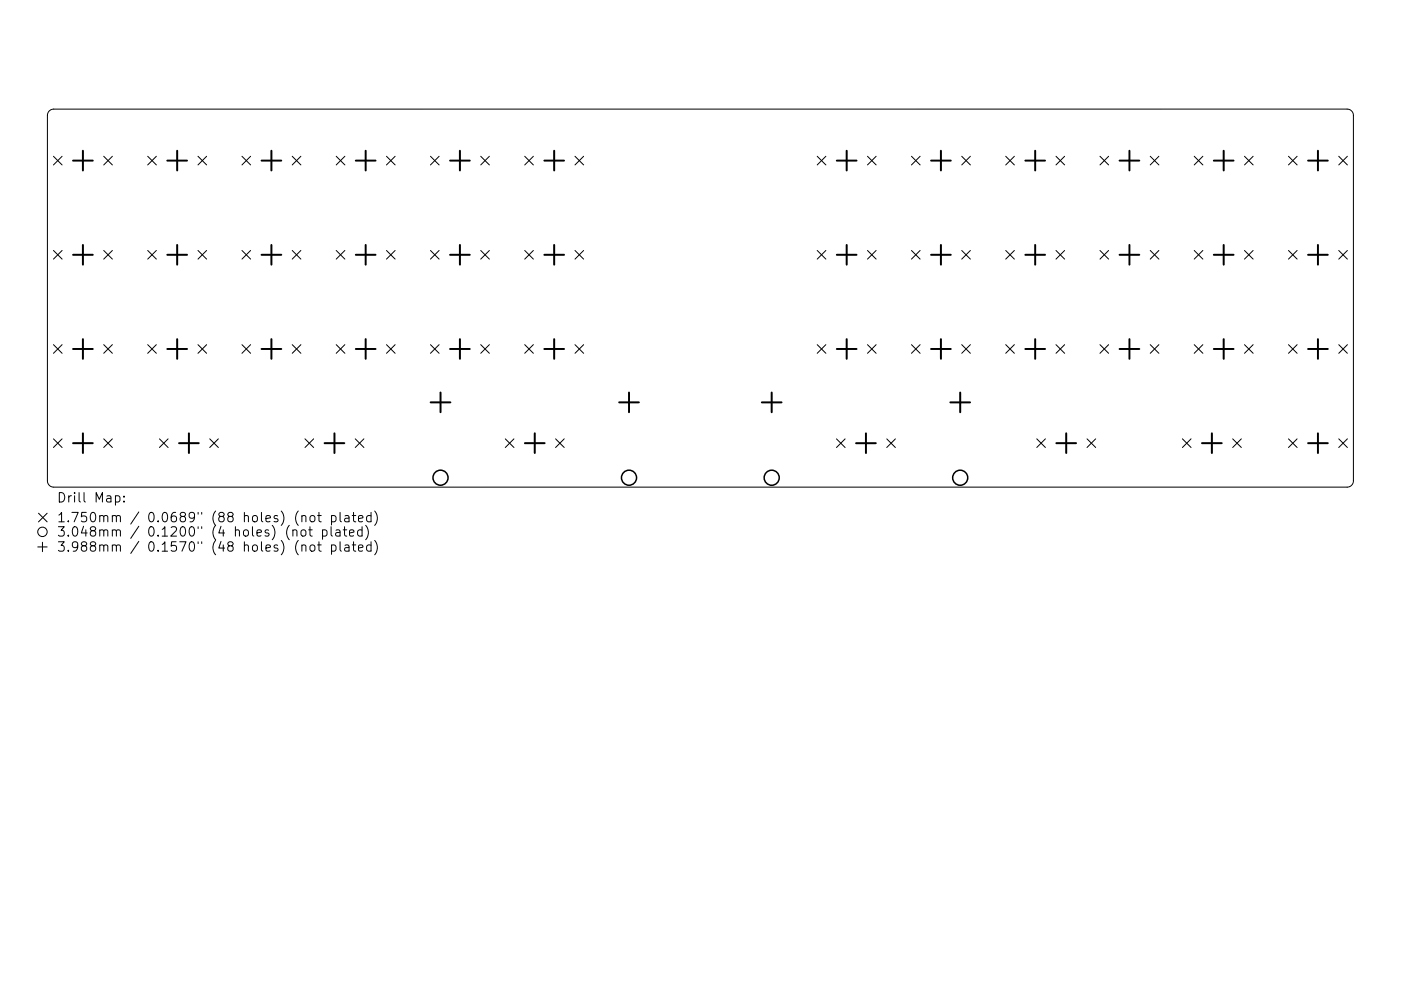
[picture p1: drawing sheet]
<svg xmlns="http://www.w3.org/2000/svg" width="297mm" height="210mm" viewBox="0 0 297 210" stroke-linecap="round" stroke-linejoin="round" font-family="sans-serif">
<defs><g id="words">
<g font-size="2.8">
<text x="12" y="106.6">Drill Map:</text>
<text x="12" y="110.8">1.750mm / 0.0689&quot; (88 holes) (not plated)</text>
<text x="12" y="113.8">3.048mm / 0.1200&quot; (4 holes) (not plated)</text>
<text x="12" y="117">3.988mm / 0.1570&quot; (48 holes) (not plated)</text>
</g>
</g></defs>
<g fill="none" stroke="#000" stroke-width=".21">
<path d="M10.4 23.5l1-.3 274.2-.1a1.33 1.33 0 0 1 1.3 1.4v77.5a1.33 1.33 0 0 1-1.3 1.4h-274.2a1.33 1.33 0 0 1-1.3-1.4v-77.5zM11.3 33.2l1.9 1.8M13.2 33.2l-1.9 1.8M22 33.2l1.8 1.8M23.8 33.2l-1.8 1.8M31.3 33.2l1.9 1.8M33.2 33.2l-1.9 1.8M42 33.2l1.8 1.8M43.8 33.2l-1.8 1.8M51.3 33.2l1.8 1.8M53.1 33.2l-1.8 1.8M62 33.2l1.8 1.8"/>
<path d="M63.8 33.2l-1.8 1.8M71.3 33.2l1.8 1.8M73.1 33.2l-1.8 1.8M81.9 33.2l1.9 1.8M83.8 33.2l-1.9 1.8M91.3 33.2l1.8 1.8M93.1 33.2l-1.8 1.8M101.9 33.2l1.9 1.8M103.8 33.2l-1.9 1.8M111.2 33.2l1.9 1.8M113.1 33.2l-1.9 1.8M121.9 33.2l1.8 1.8"/>
<path d="M123.7 33.2l-1.8 1.8M173.3 33.2l1.8 1.8M175.1 33.2l-1.8 1.8M183.9 33.2l1.9 1.8M185.8 33.2l-1.9 1.8M193.2 33.2l1.9 1.8M195.1 33.2l-1.9 1.8M203.9 33.2l1.8 1.8M205.7 33.2l-1.8 1.8M213.2 33.2l1.9 1.8M215.1 33.2l-1.9 1.8M223.9 33.2l1.8 1.8"/>
<path d="M225.7 33.2l-1.8 1.8M233.2 33.2l1.9 1.8M235.1 33.2l-1.9 1.8M243.9 33.2l1.8 1.8M245.7 33.2l-1.8 1.8M253.2 33.2l1.8 1.8M255 33.2l-1.8 1.8M263.9 33.2l1.8 1.8M265.7 33.2l-1.8 1.8M273.2 33.2l1.8 1.8M275 33.2l-1.8 1.8M283.8 33.2l1.9 1.8"/>
<path d="M285.7 33.2l-1.9 1.8M11.3 53.1l1.9 1.9M13.2 53.1l-1.9 1.9M22 53.1l1.8 1.9M23.8 53.1l-1.8 1.9M31.3 53.1l1.9 1.9M33.2 53.1l-1.9 1.9M42 53.1l1.8 1.9M43.8 53.1l-1.8 1.9M51.3 53.1l1.8 1.9M53.1 53.1l-1.8 1.9M62 53.1l1.8 1.9"/>
<path d="M63.8 53.1l-1.8 1.9M71.3 53.1l1.8 1.9M73.1 53.1l-1.8 1.9M81.9 53.1l1.9 1.9M83.8 53.1l-1.9 1.9M91.3 53.1l1.8 1.9M93.1 53.1l-1.8 1.9M101.9 53.1l1.9 1.9M103.8 53.1l-1.9 1.9M111.2 53.1l1.9 1.9M113.1 53.1l-1.9 1.9M121.9 53.1l1.8 1.9"/>
<path d="M123.7 53.1l-1.8 1.9M173.3 53.1l1.8 1.9M175.1 53.1l-1.8 1.9M183.9 53.1l1.9 1.9M185.8 53.1l-1.9 1.9M193.2 53.1l1.9 1.9M195.1 53.1l-1.9 1.9M203.9 53.1l1.8 1.9M205.7 53.1l-1.8 1.9M213.2 53.1l1.9 1.9M215.1 53.1l-1.9 1.9M223.9 53.1l1.8 1.9"/>
<path d="M225.7 53.1l-1.8 1.9M233.2 53.1l1.9 1.9M235.1 53.1l-1.9 1.9M243.9 53.1l1.8 1.9M245.7 53.1l-1.8 1.9M253.2 53.1l1.8 1.9M255 53.1l-1.8 1.9M263.9 53.1l1.8 1.9M265.7 53.1l-1.8 1.9M273.2 53.1l1.8 1.9M275 53.1l-1.8 1.9M283.8 53.1l1.9 1.9"/>
<path d="M285.7 53.1l-1.9 1.9M11.3 73.1l1.9 1.9M13.2 73.1l-1.9 1.9M22 73.1l1.8 1.9M23.8 73.1l-1.8 1.9M31.3 73.1l1.9 1.9M33.2 73.1l-1.9 1.9M42 73.1l1.8 1.9M43.8 73.1l-1.8 1.9M51.3 73.1l1.8 1.9M53.1 73.1l-1.8 1.9M62 73.1l1.8 1.9"/>
<path d="M63.8 73.1l-1.8 1.9M71.3 73.1l1.8 1.9M73.1 73.1l-1.8 1.9M81.9 73.1l1.9 1.9M83.8 73.1l-1.9 1.9M91.3 73.1l1.8 1.9M93.1 73.1l-1.8 1.9M101.9 73.1l1.9 1.9M103.8 73.1l-1.9 1.9M111.2 73.1l1.9 1.9M113.1 73.1l-1.9 1.9M121.9 73.1l1.8 1.9"/>
<path d="M123.7 73.1l-1.8 1.9M173.3 73.1l1.8 1.9M175.1 73.1l-1.8 1.9M183.9 73.1l1.9 1.9M185.8 73.1l-1.9 1.9M193.2 73.1l1.9 1.9M195.1 73.1l-1.9 1.9M203.9 73.1l1.8 1.9M205.7 73.1l-1.8 1.9M213.2 73.1l1.9 1.9M215.1 73.1l-1.9 1.9M223.9 73.1l1.8 1.9"/>
<path d="M225.7 73.1l-1.8 1.9M233.2 73.1l1.9 1.9M235.1 73.1l-1.9 1.9M243.9 73.1l1.8 1.9M245.7 73.1l-1.8 1.9M253.2 73.1l1.8 1.9M255 73.1l-1.8 1.9M263.9 73.1l1.8 1.9M265.7 73.1l-1.8 1.9M273.2 73.1l1.8 1.9M275 73.1l-1.8 1.9M283.8 73.1l1.9 1.9"/>
<path d="M285.7 73.1l-1.9 1.9M11.3 93.1l1.9 1.8M13.2 93.1l-1.9 1.8M22 93.1l1.8 1.8M23.8 93.1l-1.8 1.8M33.8 93.1l1.8 1.8M35.6 93.1l-1.8 1.8M44.5 93.1l1.8 1.8M46.3 93.1l-1.8 1.8M64.7 93.1l1.8 1.8M66.5 93.1l-1.8 1.8M75.3 93.1l1.9 1.8"/>
<path d="M77.2 93.1l-1.9 1.8M107.1 93.1l1.9 1.8M109 93.1l-1.9 1.8M117.8 93.1l1.8 1.8M119.6 93.1l-1.8 1.8M177.4 93.1l1.8 1.9M179.2 93.1l-1.8 1.9M188 93.1l1.8 1.9M189.8 93.1l-1.8 1.9M219.8 93.1l1.8 1.8M221.6 93.1l-1.8 1.8M230.5 93.1l1.8 1.8"/>
<path d="M232.3 93.1l-1.8 1.8M250.7 93.1l1.8 1.8M252.5 93.1l-1.8 1.8M261.4 93.1l1.8 1.8M263.2 93.1l-1.8 1.8M273.2 93.1l1.8 1.8M275 93.1l-1.8 1.8M283.8 93.1l1.9 1.8M285.7 93.1l-1.9 1.8M8 116h2M8.2 108.9l1.8 1.8M9 115v2"/>
<path d="M10 108.9l-1.8 1.8M24.5 105.3l.6-.1 .3 .4v.5l-.2 .3h-.7M26.3 106.3v.2M26.3 105.3v.2M62.1 112.6a.5 .5 0 0 1 .9 .1v1M63.9 112.6a.54 .54 0 0 1 .5-.2 .54 .54 0 0 1 .5 .4v.6a.54 .54 0 0 1-.6 .4 .54 .54 0 0 1-.5-.4zM64 109.6a.5 .5 0 0 1 .9 .1v1M64 115.8a.5 .5 0 0 1 .9 .1v1M65.4 112.4h.8M65.7 111.7v1.8l.1 .2h.4M65.8 109.6a.54 .54 0 0 1 .5-.2 .54 .54 0 0 1 .5 .4l-.1 .7a.54 .54 0 0 1-.6 .2 .54 .54 0 0 1-.4-.4zM65.8 115.8a.54 .54 0 0 1 .5-.2 .54 .54 0 0 1 .5 .4v.6a.54 .54 0 0 1-.6 .4 .54 .54 0 0 1-.5-.4z"/>
<path d="M67.3 109.4h.8M67.3 115.6h.8M67.6 108.7v1.7l.1 .2 .4 .1M67.6 114.9v1.8l.1 .2h.4M68.4 112.5l.6-.1 .3 .4v.6l-.2 .3h-.7M68.4 112.4v2M70.2 111.7v1.8l.3 .2M70.3 109.5l.6-.1 .3 .4v.5l-.1 .3h-.8M70.3 115.7l.6-.1 .3 .4v.6l-.1 .3h-.8M70.3 109.4v2M70.3 115.6v2M71.2 112.5h.8l.1 1.2"/>
<path d="M72.1 108.7v1.7l.3 .3M72.1 112.9l-.7 .1a.39 .39 0 0 0-.3 .4 .39 .39 0 0 0 .3 .3h.7M72.1 114.9v1.8l.3 .2M72.8 112.4h.7M73.1 111.7v1.8v.2h.4M73.1 109.5h.8l.1 1.2M73.1 115.7h.8l.1 1.2M74 109.9h-.7a.39 .39 0 0 0-.3 .4 .39 .39 0 0 0 .3 .4l.7-.1M74 116.1l-.7 .1a.39 .39 0 0 0-.3 .4 .39 .39 0 0 0 .3 .3h.7M74.1 113.1l1-.2-.1-.4-.6-.1-.3 .3 .1 1h.8M74.7 109.4h.7M74.7 115.6h.7"/>
<path d="M75 108.7v1.7l.1 .2 .3 .1M75 114.9v1.8l.1 .2h.3M76 110l1-.1-.1-.4-.6-.1-.3 .3 .1 .9h.8M76 116.3l1-.2-.1-.4-.6-.1-.3 .3 .1 1h.8M76.8 112.5l-.6-.1-.4 .4v.6l.2 .3h.8M76.8 111.7v2M77.5 111.5a2.29 2.29 0 0 1 0 3M78.7 109.5l-.6-.1-.4 .4v.5l.2 .3h.8M78.7 115.7l-.6-.1-.4 .4v.6l.2 .3h.8M78.7 108.7v2M78.7 114.9v2M79.4 108.4a2.29 2.29 0 0 1 0 3.1"/>
<path d="M79.4 114.7a2.29 2.29 0 0 1 0 3"/>
<circle cx="9" cy="112.8" r="1"/>
</g>
<g fill="none" stroke="#000" stroke-width=".32">
<circle cx="93.4" cy="101.4" r="1.6"/>
<circle cx="133.4" cy="101.4" r="1.6"/>
<circle cx="163.6" cy="101.4" r="1.6"/>
<circle cx="203.6" cy="101.4" r="1.6"/>
</g>
<g fill="none" stroke="#000" stroke-width=".42">
<path d="M15.5 34.1h4.2M17.6 32v4.2M35.5 34.1h4.2M37.6 32v4.2M55.5 34.1h4.1M57.5 32v4.2M75.4 34.1h4.2M77.5 32v4.2M95.4 34.1h4.2M97.5 32v4.2M115.4 34.1h4.2M117.5 32v4.2"/>
<path d="M177.4 34.1h4.2M179.5 32v4.2M197.4 34.1h4.2M199.5 32v4.2M217.4 34.1h4.2M219.5 32v4.2M237.4 34.1h4.2M239.5 32v4.2M257.4 34.1h4.1M259.4 32v4.2M277.3 34.1h4.2M279.4 32v4.2"/>
<path d="M15.5 54.1h4.2M17.6 52v4.2M35.5 54.1h4.2M37.6 52v4.2M55.5 54.1h4.1M57.5 52v4.2M75.4 54.1h4.2M77.5 52v4.2M95.4 54.1h4.2M97.5 52v4.2M115.4 54.1h4.2M117.5 52v4.2"/>
<path d="M177.4 54.1h4.2M179.5 52v4.2M197.4 54.1h4.2M199.5 52v4.2M217.4 54.1h4.2M219.5 52v4.2M237.4 54.1h4.2M239.5 52v4.2M257.4 54.1h4.1M259.4 52v4.2M277.3 54.1h4.2M279.4 52v4.2"/>
<path d="M15.5 74h4.2M17.6 72v4.1M35.5 74h4.2M37.6 72v4.1M55.5 74h4.1M57.5 72v4.1M75.4 74h4.2M77.5 72v4.1M95.4 74h4.2M97.5 72v4.1M115.4 74h4.2M117.5 72v4.1"/>
<path d="M177.4 74h4.2M179.5 72v4.1M197.4 74h4.2M199.5 72v4.1M217.4 74h4.2M219.5 72v4.1M237.4 74h4.2M239.5 72v4.1M257.4 74h4.1M259.4 72v4.1M277.3 74h4.2M279.4 72v4.1"/>
<path d="M15.5 94h4.2M17.6 91.9v4.2M38 94h4.1M40.1 91.9v4.2M68.8 94h4.2M70.9 91.9v4.2M91.3 85.4h4.2M93.4 83.3v4.2M111.3 94h4.2M113.4 91.9v4.2M131.3 85.4h4.2M133.4 83.3v4.2"/>
<path d="M161.5 85.4h4.2M163.6 83.3v4.2M181.5 94h4.2M183.6 91.9v4.2M201.5 85.4h4.2M203.6 83.3v4.2M224 94h4.2M226.1 91.9v4.2M254.8 94h4.2M256.9 91.9v4.2M277.3 94h4.2M279.4 91.9v4.2"/>
</g>
<use href="#words"/>
</svg>
